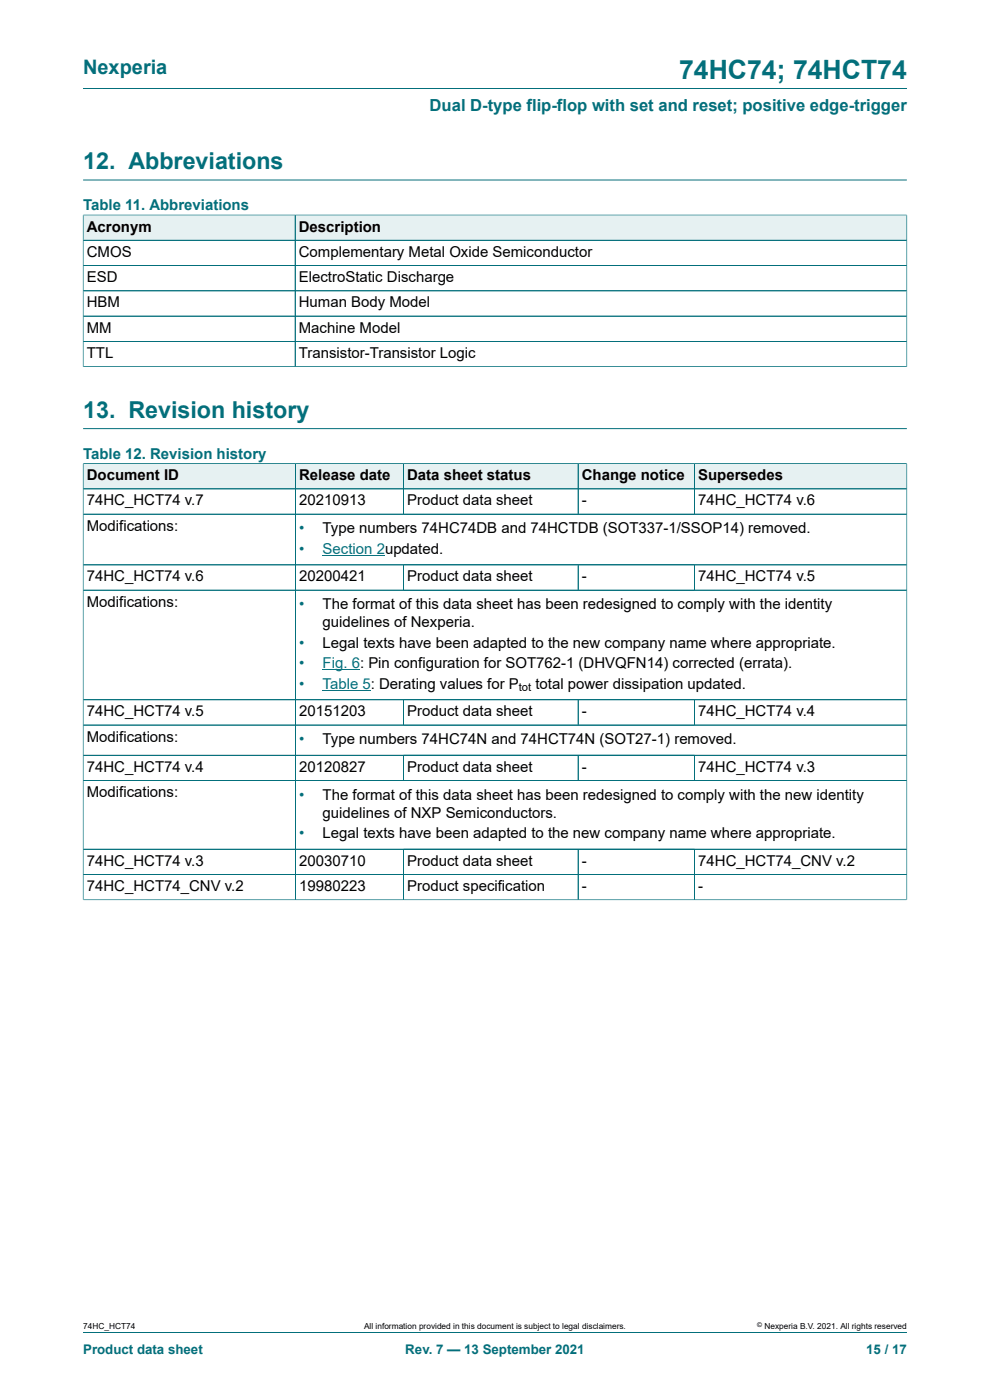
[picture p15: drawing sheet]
<svg xmlns="http://www.w3.org/2000/svg" width="210mm" height="297mm" viewBox="0 0 210 297" stroke-linecap="round" stroke-linejoin="round" font-family="sans-serif">
<defs><g id="words">
<text font-size="5.6" fill="#036f7b" x="144.1" y="16.8">74HC74; 74HCT74</text>
<g font-size="4.9" fill="#036f7b">
<text x="17.6" y="35.9">12. Abbreviations</text>
<text x="17.6" y="88.6">13. Revision history</text>
</g>
<text font-size="4.2" fill="#036f7b" x="17.6" y="15.6">Nexperia</text>
<text font-size="3.5" fill="#036f7b" x="91.1" y="23.7">Dual D-type flip-flop with set and reset; positive edge-trigger</text>
<g font-size="3.2" fill="#036f7b">
<text x="17.6" y="44.5">Table 11. Abbreviations</text>
<text x="17.6" y="97.3">Table 12. Revision history</text>
<text x="63.4" y="113.1">•</text>
<text x="63.4" y="117.5">•</text>
<text x="63.4" y="129.2">•</text>
<text x="63.4" y="137.4">•</text>
<text x="63.4" y="141.7">•</text>
<text x="63.4" y="146.1">•</text>
<text x="63.4" y="157.8">•</text>
<text x="63.4" y="169.6">•</text>
<text x="63.4" y="177.8">•</text>
</g>
<g font-size="3.2">
<text x="18.4" y="49.1">Acronym</text>
<text x="63.4" y="49.1">Description</text>
<text x="18.4" y="54.5">CMOS</text>
<text x="18.4" y="59.8">ESD</text>
<text x="63.4" y="54.5">Complementary Metal Oxide Semiconductor</text>
<text x="63.4" y="59.8">ElectroStatic Discharge</text>
<text x="18.4" y="65.2">HBM</text>
<text x="63.4" y="65.2">Human Body Model</text>
<text x="18.4" y="70.6">MM</text>
<text x="63.4" y="70.6">Machine Model</text>
<text x="18.4" y="75.9">TTL</text>
<text x="63.4" y="75.9">Transistor-Transistor Logic</text>
<text x="18.4" y="101.9">Document ID</text>
<text x="63.4" y="101.9">Release date</text>
<text x="86.4" y="101.9">Data sheet status</text>
<text x="123.4" y="101.9">Change notice</text>
<text x="148.1" y="101.9">Supersedes</text>
<text x="18.4" y="107.2">74HC_HCT74 v.7</text>
<text x="63.4" y="107.2">20210913</text>
<text x="86.4" y="107.2">Product data sheet</text>
<text x="123.4" y="107.2">-</text>
<text x="148.1" y="107.2">74HC_HCT74 v.6</text>
<text x="18.4" y="112.6">Modifications:</text>
<text x="68.4" y="113.1">Type numbers 74HC74DB and 74HCTDB (SOT337-1/SSOP14) removed.</text>
<text x="18.4" y="123.3">74HC_HCT74 v.6</text>
<text x="63.4" y="123.3">20200421</text>
<text x="86.4" y="123.3">Product data sheet</text>
<text x="123.4" y="123.3">-</text>
<text x="148.1" y="123.3">74HC_HCT74 v.5</text>
<text x="18.4" y="128.7">Modifications:</text>
<text x="68.4" y="129.2">The format of this data sheet has been redesigned to comply with the identity</text>
<text x="68.4" y="133">guidelines of Nexperia.</text>
<text x="68.4" y="137.4">Legal texts have been adapted to the new company name where appropriate.</text>
<text x="113.6" y="146.1">total power dissipation updated.</text>
<text x="18.4" y="152">74HC_HCT74 v.5</text>
<text x="63.4" y="152">20151203</text>
<text x="86.4" y="152">Product data sheet</text>
<text x="123.4" y="152">-</text>
<text x="148.1" y="152">74HC_HCT74 v.4</text>
<text x="18.4" y="157.3">Modifications:</text>
<text x="68.4" y="157.8">Type numbers 74HC74N and 74HCT74N (SOT27-1) removed.</text>
<text x="18.4" y="163.7">74HC_HCT74 v.4</text>
<text x="63.4" y="163.7">20120827</text>
<text x="86.4" y="163.7">Product data sheet</text>
<text x="123.4" y="163.7">-</text>
<text x="148.1" y="163.7">74HC_HCT74 v.3</text>
<text x="18.4" y="169.1">Modifications:</text>
<text x="68.4" y="169.6">The format of this data sheet has been redesigned to comply with the new identity</text>
<text x="68.4" y="173.4">guidelines of NXP Semiconductors.</text>
<text x="68.4" y="177.8">Legal texts have been adapted to the new company name where appropriate.</text>
<text x="18.4" y="183.7">74HC_HCT74 v.3</text>
<text x="63.4" y="183.7">20030710</text>
<text x="86.4" y="183.7">Product data sheet</text>
<text x="123.4" y="183.7">-</text>
<text x="148.1" y="183.7">74HC_HCT74_CNV v.2</text>
<text x="18.4" y="189">74HC_HCT74_CNV v.2</text>
<text x="63.4" y="189">19980223</text>
<text x="86.4" y="189">Product specification</text>
<text x="123.4" y="189">-</text>
<text x="148.1" y="189">-</text>
</g>
<g font-size="3.2" fill="#00f">
<text x="68.4" y="117.5">Section 2updated.</text>
<text x="68.4" y="141.7">Fig. 6: Pin configuration for SOT762-1 (DHVQFN14) corrected (errata).</text>
<text x="68.4" y="146.1">Table 5: Derating values for P</text>
</g>
<g font-size="2.8" fill="#036f7b">
<text x="17.6" y="287.2">Product data sheet</text>
<text x="86" y="287.2">Rev. 7 — 13 September 2021</text>
<text x="183.7" y="287.2">15 / 17</text>
</g>
<text font-size="2.4" x="110.1" y="146.7">tot</text>
<g font-size="1.8">
<text x="17.6" y="282">74HC_HCT74</text>
<text x="77.2" y="282">All information provided in this document is subject to legal disclaimers.</text>
<text x="162.2" y="282">Nexperia B.V. 2021. All rights reserved</text>
</g>
<text font-size="1.4" x="160.6" y="281.6">©</text>
</g></defs>
<path d="M17.6 18.8h174.8M17.6 38.2h174.8" fill="none" stroke="#036f7b" stroke-width=".21"/>
<path d="M17.7 45.7h44.8v5.2h-44.8z" fill="#e6f1f2"/>
<path d="M17.6 45.5v5.5h45v-5.4h-45" fill="none" stroke="#036f7b" stroke-width=".21"/>
<path d="M62.7 45.7h129.6v5.2h-129.6z" fill="#e6f1f2"/>
<path d="M17.6 51h174.8M17.6 56.3h174.8M17.6 45.7v32.2M17.7 45.6h174.7M62.6 45.6v32.2M192.4 45.5v32.4M17.6 77.8h174.8M17.6 61.7h174.8M17.6 67.1h174.8M17.6 72.4h174.8M17.6 90.9h174.8" fill="none" stroke="#036f7b" stroke-width=".21"/>
<path d="M17.7 98.4h44.9v5.2h-44.9z" fill="#e6f1f2"/>
<path d="M17.6 98.3v5.4h45.1v-5.3h-45.1" fill="none" stroke="#036f7b" stroke-width=".21"/>
<path d="M62.7 98.4h22.8v5.2h-22.8z" fill="#e6f1f2"/>
<path d="M62.7 98.4h22.9v5.3h-22.9z" fill="none" stroke="#036f7b" stroke-width=".21"/>
<path d="M85.7 98.4h36.9v5.2h-36.9z" fill="#e6f1f2"/>
<path d="M85.6 98.4h37v5.3h-37z" fill="none" stroke="#036f7b" stroke-width=".21"/>
<path d="M122.7 98.4h24.6v5.2h-24.6z" fill="#e6f1f2"/>
<path d="M122.6 98.4h24.7v5.3h-24.7z" fill="none" stroke="#036f7b" stroke-width=".21"/>
<path d="M147.4 98.4h44.9v5.2h-44.9z" fill="#e6f1f2"/>
<path d="M192.4 98.3v21.5h-174.8v-16.1h174.8M192.4 98.4h-45.1v10.7M17.6 109.1h174.8M62.7 103.7v16.1M85.6 103.7v5.4M122.6 103.7v5.4" fill="none" stroke="#036f7b" stroke-width=".21"/>
<path d="M68.4 117.8h11.5" fill="none" stroke="#00f" stroke-width=".21"/>
<path d="M79.9 117.7l1.8 .1z" fill="#00f"/>
<g fill="none" stroke="#036f7b" stroke-width=".21">
<path d="M17.6 98.4v92.6M17.7 98.4h174.6M62.7 98.4v92.5M85.6 98.4v10.6M122.6 98.4v10.6M147.3 98.4v10.6M192.4 98.4v92.6M17.6 119.8h174.8M17.7 103.7h174.6M17.7 109.1h174.6M85.6 119.8v5.4M122.6 119.8v5.4"/>
<path d="M147.3 119.8v5.4M17.6 125.2h174.8M17.6 148.4h174.8M17.6 153.8h174.8M85.6 148.4v5.4M122.6 148.4v5.4M147.3 148.4v5.4M17.6 160.2h174.8M17.6 165.6h174.8M85.6 160.2v5.4M122.6 160.2v5.4M147.3 160.2v5.4"/>
<path d="M17.6 190.9h174.8M17.6 180.2h174.8M17.6 185.5h174.8M85.6 180.2v10.7M122.6 180.2v10.7M147.3 180.2v10.7M17.6 282.6h174.8"/>
</g>
<path d="M68.4 142.1h8M68.4 146.4h10.3" fill="none" stroke="#00f" stroke-width=".21"/>
<use href="#words"/>
</svg>
